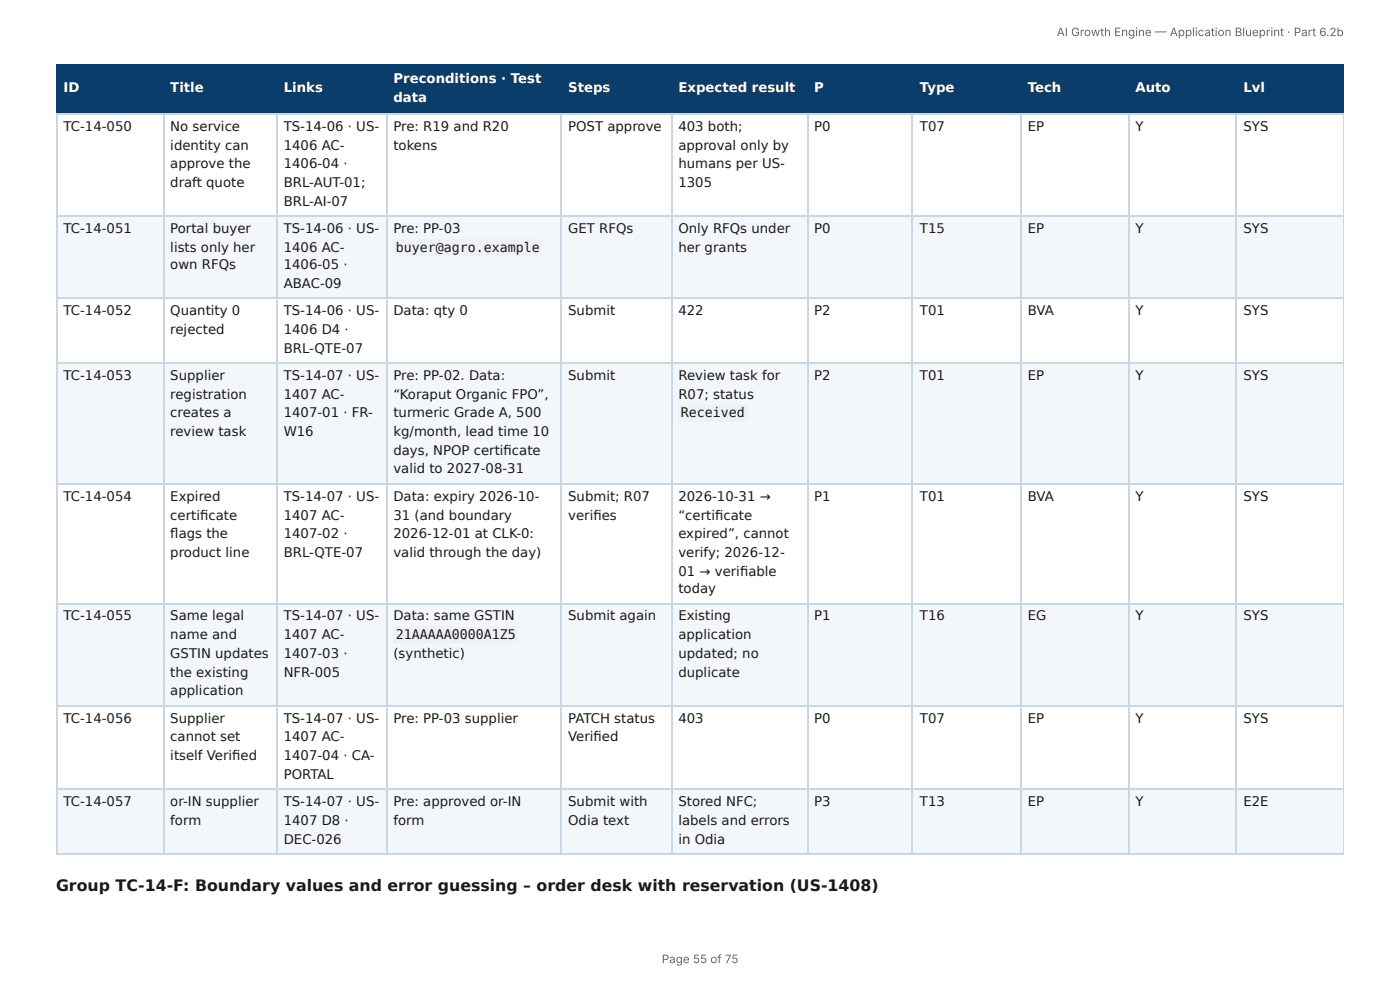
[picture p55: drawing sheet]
<svg xmlns="http://www.w3.org/2000/svg" width="297mm" height="210mm" viewBox="0 0 297 210" stroke-linecap="round" stroke-linejoin="round" font-family="sans-serif">
<defs><g id="words">
<text font-size="3.3" fill="#1a1a1a" x="11.9" y="189.2">Group TC-14-F: Boundary values and error guessing – order desk with reservation (US-1408)</text>
<g font-size="2.8" fill="#fff">
<text x="83.6" y="17.7">Preconditions · Test</text>
<text x="13.5" y="19.6">ID</text>
<text x="36.2" y="19.6">Title</text>
<text x="60.3" y="19.6">Links</text>
<text x="83.6" y="21.7">data</text>
<text x="120.7" y="19.6">Steps</text>
<text x="144.1" y="19.6">Expected result</text>
<text x="172.9" y="19.6">P</text>
<text x="195.4" y="19.6">Type</text>
<text x="218.3" y="19.6">Tech</text>
<text x="241.2" y="19.6">Auto</text>
<text x="264.1" y="19.6">Lvl</text>
</g>
<g font-size="2.8" fill="#1a1a1a">
<text x="13.5" y="27.8">TC-14-050</text>
<text x="36.2" y="27.8">No service</text>
<text x="60.3" y="27.8">TS-14-06 · US-</text>
<text x="83.6" y="27.8">Pre: R19 and R20</text>
<text x="120.7" y="27.8">POST approve</text>
<text x="144.1" y="27.8">403 both;</text>
<text x="172.9" y="27.8">P0</text>
<text x="195.4" y="27.8">T07</text>
<text x="218.3" y="27.8">EP</text>
<text x="241.2" y="27.8">Y</text>
<text x="264.1" y="27.8">SYS</text>
<text x="36.2" y="31.8">identity can</text>
<text x="36.2" y="35.7">approve the</text>
<text x="60.3" y="31.8">1406 AC-</text>
<text x="60.3" y="35.7">1406-04 ·</text>
<text x="83.6" y="31.8">tokens</text>
<text x="144.1" y="31.8">approval only by</text>
<text x="144.1" y="35.7">humans per US-</text>
<text x="36.2" y="39.7">draft quote</text>
<text x="60.3" y="39.7">BRL-AUT-01;</text>
<text x="144.1" y="39.7">1305</text>
<text x="60.3" y="43.7">BRL-AI-07</text>
<text x="13.5" y="49.5">TC-14-051</text>
<text x="36.2" y="49.5">Portal buyer</text>
<text x="36.2" y="53.4">lists only her</text>
<text x="60.3" y="49.5">TS-14-06 · US-</text>
<text x="60.3" y="53.4">1406 AC-</text>
<text x="83.6" y="49.5">Pre: PP-03</text>
<text x="84.1" y="53.4">buyer@agro.example</text>
<text x="120.7" y="49.5">GET RFQs</text>
<text x="144.1" y="49.5">Only RFQs under</text>
<text x="144.1" y="53.4">her grants</text>
<text x="172.9" y="49.5">P0</text>
<text x="195.4" y="49.5">T15</text>
<text x="218.3" y="49.5">EP</text>
<text x="241.2" y="49.5">Y</text>
<text x="264.1" y="49.5">SYS</text>
<text x="36.2" y="57.2">own RFQs</text>
<text x="60.3" y="57.2">1406-05 ·</text>
<text x="60.3" y="61.1">ABAC-09</text>
<text x="13.5" y="66.9">TC-14-052</text>
<text x="36.2" y="66.9">Quantity 0</text>
<text x="36.2" y="70.9">rejected</text>
<text x="60.3" y="66.9">TS-14-06 · US-</text>
<text x="60.3" y="70.9">1406 D4 ·</text>
<text x="83.6" y="66.9">Data: qty 0</text>
<text x="120.7" y="66.9">Submit</text>
<text x="144.1" y="66.9">422</text>
<text x="172.9" y="66.9">P2</text>
<text x="195.4" y="66.9">T01</text>
<text x="218.3" y="66.9">BVA</text>
<text x="241.2" y="66.9">Y</text>
<text x="264.1" y="66.9">SYS</text>
<text x="60.3" y="74.9">BRL-QTE-07</text>
<text x="13.5" y="80.7">TC-14-053</text>
<text x="36.2" y="80.7">Supplier</text>
<text x="60.3" y="80.7">TS-14-07 · US-</text>
<text x="83.6" y="80.7">Pre: PP-02. Data:</text>
<text x="120.7" y="80.7">Submit</text>
<text x="144.1" y="80.7">Review task for</text>
<text x="172.9" y="80.7">P2</text>
<text x="195.4" y="80.7">T01</text>
<text x="218.3" y="80.7">EP</text>
<text x="241.2" y="80.7">Y</text>
<text x="264.1" y="80.7">SYS</text>
<text x="36.2" y="84.7">registration</text>
<text x="36.2" y="88.6">creates a</text>
<text x="60.3" y="84.7">1407 AC-</text>
<text x="60.3" y="88.6">1407-01 · FR-</text>
<text x="83.6" y="84.7">“Koraput Organic FPO”,</text>
<text x="83.6" y="88.6">turmeric Grade A, 500</text>
<text x="144.1" y="84.7">R07; status</text>
<text x="144.6" y="88.6">Received</text>
<text x="36.2" y="92.6">review task</text>
<text x="60.3" y="92.6">W16</text>
<text x="83.6" y="92.6">kg/month, lead time 10</text>
<text x="83.6" y="96.6">days, NPOP certifi cate</text>
<text x="83.6" y="100.5">valid to 2027-08-31</text>
<text x="13.5" y="106.4">TC-14-054</text>
<text x="36.2" y="106.4">Expired</text>
<text x="60.3" y="106.4">TS-14-07 · US-</text>
<text x="83.6" y="106.4">Data: expiry 2026-10-</text>
<text x="120.7" y="106.4">Submit; R07</text>
<text x="144.1" y="106.4">2026-10-31 →</text>
<text x="172.9" y="106.4">P1</text>
<text x="195.4" y="106.4">T01</text>
<text x="218.3" y="106.4">BVA</text>
<text x="241.2" y="106.4">Y</text>
<text x="264.1" y="106.4">SYS</text>
<text x="36.2" y="110.3">certifi cate</text>
<text x="60.3" y="110.3">1407 AC-</text>
<text x="83.6" y="110.3">31 (and boundary</text>
<text x="120.7" y="110.3">verifi es</text>
<text x="144.1" y="110.3">“certifi cate</text>
<text x="36.2" y="114.3">fl ags the</text>
<text x="36.2" y="118.3">product line</text>
<text x="60.3" y="114.3">1407-02 ·</text>
<text x="60.3" y="118.3">BRL-QTE-07</text>
<text x="83.6" y="114.3">2026-12-01 at CLK-0:</text>
<text x="83.6" y="118.3">valid through the day)</text>
<text x="144.1" y="114.3">expired”, cannot</text>
<text x="144.1" y="118.3">verify; 2026-12-</text>
<text x="144.1" y="122.2">01 → verifi able</text>
<text x="144.1" y="125.9">today</text>
<text x="13.5" y="131.8">TC-14-055</text>
<text x="36.2" y="131.8">Same legal</text>
<text x="60.3" y="131.8">TS-14-07 · US-</text>
<text x="83.6" y="131.8">Data: same GSTIN</text>
<text x="120.7" y="131.8">Submit again</text>
<text x="144.1" y="131.8">Existing</text>
<text x="172.9" y="131.8">P1</text>
<text x="195.4" y="131.8">T16</text>
<text x="218.3" y="131.8">EG</text>
<text x="241.2" y="131.8">Y</text>
<text x="264.1" y="131.8">SYS</text>
<text x="36.2" y="135.7">name and</text>
<text x="60.3" y="135.7">1407 AC-</text>
<text x="84.1" y="135.7">21AAAAA0000A1Z5</text>
<text x="144.1" y="135.7">application</text>
<text x="36.2" y="139.7">GSTIN updates</text>
<text x="36.2" y="143.7">the existing</text>
<text x="60.3" y="139.7">1407-03 ·</text>
<text x="60.3" y="143.7">NFR-005</text>
<text x="83.6" y="139.7">(synthetic)</text>
<text x="144.1" y="139.7">updated; no</text>
<text x="144.1" y="143.7">duplicate</text>
<text x="36.2" y="147.6">application</text>
<text x="13.5" y="153.5">TC-14-056</text>
<text x="36.2" y="153.5">Supplier</text>
<text x="60.3" y="153.5">TS-14-07 · US-</text>
<text x="83.6" y="153.5">Pre: PP-03 supplier</text>
<text x="120.7" y="153.5">PATCH status</text>
<text x="144.1" y="153.5">403</text>
<text x="172.9" y="153.5">P0</text>
<text x="195.4" y="153.5">T07</text>
<text x="218.3" y="153.5">EP</text>
<text x="241.2" y="153.5">Y</text>
<text x="264.1" y="153.5">SYS</text>
<text x="36.2" y="157.4">cannot set</text>
<text x="36.2" y="161.4">itself Verifi ed</text>
<text x="60.3" y="157.4">1407 AC-</text>
<text x="60.3" y="161.4">1407-04 · CA-</text>
<text x="120.7" y="157.4">Verifi ed</text>
<text x="60.3" y="165.4">PORTAL</text>
<text x="13.5" y="171.2">TC-14-057</text>
<text x="36.2" y="171.2">or-IN supplier</text>
<text x="60.3" y="171.2">TS-14-07 · US-</text>
<text x="83.6" y="171.2">Pre: approved or-IN</text>
<text x="120.7" y="171.2">Submit with</text>
<text x="144.1" y="171.2">Stored NFC;</text>
<text x="172.9" y="171.2">P3</text>
<text x="195.4" y="171.2">T13</text>
<text x="218.3" y="171.2">EP</text>
<text x="241.2" y="171.2">Y</text>
<text x="264.1" y="171.2">E2E</text>
<text x="36.2" y="175.2">form</text>
<text x="60.3" y="175.2">1407 D8 ·</text>
<text x="60.3" y="179.1">DEC-026</text>
<text x="83.6" y="175.2">form</text>
<text x="120.7" y="175.2">Odia text</text>
<text x="144.1" y="175.2">labels and errors</text>
<text x="144.1" y="179.1">in Odia</text>
</g>
<g font-size="2.5" fill="#666">
<text x="224.4" y="7.7">AI Growth Engine — Application Blueprint · Part 6.2b</text>
<text x="140.6" y="204.5">Page 55 of 75</text>
</g>
</g></defs>
<g fill="#0b3d6b">
<path d="M12.2 14h22.5v10.1h-22.5z"/>
<path d="M34.7 14h24v10.1h-24z"/>
<path d="M58.7 14h23.3v10.1h-23.3z"/>
<path d="M82 14h37.3v10.1h-37.3z"/>
<path d="M119.3 14h23.3v10.1h-23.3z"/>
<path d="M142.6 14h28.8v10.1h-28.8z"/>
<path d="M171.4 14h22.5v10.1h-22.5z"/>
<path d="M193.9 14h23.1v10.1h-23.1z"/>
<path d="M217 14h22.7v10.1h-22.7z"/>
<path d="M239.7 14h23v10.1h-23z"/>
<path d="M262.7 14h22.7v10.1h-22.7z"/>
</g>
<g fill="#f4f7fa">
<path d="M12.2 45.8h22.5v17.7h-22.5z"/>
<path d="M34.7 45.8h24v17.7h-24z"/>
<path d="M58.7 45.8h23.3v17.7h-23.3z"/>
<path d="M82 45.8h37.3v17.7h-37.3z"/>
<path d="M119.3 45.8h23.3v17.7h-23.3z"/>
<path d="M142.6 45.8h28.8v17.7h-28.8z"/>
<path d="M171.4 45.8h22.5v17.7h-22.5z"/>
<path d="M193.9 45.8h23.1v17.7h-23.1z"/>
<path d="M217 45.8h22.7v17.7h-22.7z"/>
<path d="M239.7 45.8h23v17.7h-23z"/>
<path d="M262.7 45.8h22.7v17.7h-22.7z"/>
<path d="M12.2 77.3h22.5v25.4h-22.5z"/>
<path d="M34.7 77.3h24v25.4h-24z"/>
<path d="M58.7 77.3h23.3v25.4h-23.3z"/>
<path d="M82 77.3h37.3v25.4h-37.3z"/>
<path d="M119.3 77.3h23.3v25.4h-23.3z"/>
<path d="M142.6 77.3h28.8v25.4h-28.8z"/>
<path d="M171.4 77.3h22.5v25.4h-22.5z"/>
<path d="M193.9 77.3h23.1v25.4h-23.1z"/>
<path d="M217 77.3h22.7v25.4h-22.7z"/>
<path d="M239.7 77.3h23v25.4h-23z"/>
<path d="M262.7 77.3h22.7v25.4h-22.7z"/>
<path d="M12.2 128.3h22.5v21.7h-22.5z"/>
<path d="M34.7 128.3h24v21.7h-24z"/>
<path d="M58.7 128.3h23.3v21.7h-23.3z"/>
<path d="M82 128.3h37.3v21.7h-37.3z"/>
<path d="M119.3 128.3h23.3v21.7h-23.3z"/>
<path d="M142.6 128.3h28.8v21.7h-28.8z"/>
<path d="M171.4 128.3h22.5v21.7h-22.5z"/>
<path d="M193.9 128.3h23.1v21.7h-23.1z"/>
<path d="M217 128.3h22.7v21.7h-22.7z"/>
<path d="M239.7 128.3h23v21.7h-23z"/>
<path d="M262.7 128.3h22.7v21.7h-22.7z"/>
<path d="M12.2 167.5h22.5v13.7h-22.5z"/>
<path d="M34.7 167.5h24v13.7h-24z"/>
<path d="M58.7 167.5h23.3v13.7h-23.3z"/>
<path d="M82 167.5h37.3v13.7h-37.3z"/>
<path d="M119.3 167.5h23.3v13.7h-23.3z"/>
<path d="M142.6 167.5h28.8v13.7h-28.8z"/>
<path d="M171.4 167.5h22.5v13.7h-22.5z"/>
<path d="M193.9 167.5h23.1v13.7h-23.1z"/>
<path d="M217 167.5h22.7v13.7h-22.7z"/>
<path d="M239.7 167.5h23v13.7h-23z"/>
<path d="M262.7 167.5h22.7v13.7h-22.7z"/>
</g>
<g fill="none" stroke="#0b3d6b" stroke-width=".26">
<path d="M11.9 13.9h273.5M12 13.8v10.5M34.8 13.8v10.5M58.9 13.8v10.5M82.2 13.8v10.5M119.2 13.8v10.5M142.7 13.8v10.5M171.6 13.8v10.5M193.8 13.8v10.5M216.8 13.8v10.5M239.8 13.8v10.5M262.6 13.8v10.5"/>
<path d="M11.9 24.2h273.5"/>
</g>
<path d="M285.3 13.8v10.5" fill="none" stroke="#0b3d6b" stroke-width=".21"/>
<g fill="none" stroke="#c9d6e3" stroke-width=".26">
<path d="M11.9 24.2h273.5M12 24.3v157.2M34.8 24.3v157.2M58.9 24.3v157.2M82.2 24.3v157.2M119.2 24.3v157.2M142.7 24.3v157.2M171.6 24.3v157.2M193.8 24.3v157.2M216.8 24.3v157.2M239.8 24.3v157.2M262.6 24.3v157.2"/>
<path d="M11.9 45.9h273.5M11.9 63.4h273.5M11.9 77.1h273.5M11.9 102.8h273.5M11.9 128.2h273.5M11.9 149.9h273.5M11.9 167.6h273.5M11.9 181.4h273.5"/>
</g>
<path d="M285.3 24.3v157.2" fill="none" stroke="#c9d6e3" stroke-width=".21"/>
<g fill="#eef2f6">
<path d="M83.6 50.8h31.5v3.4h-31.5z"/>
<path d="M144.2 86h14.5v3.4h-14.5z"/>
<path d="M83.6 133.1h26.5v3.4h-26.5z"/>
</g>
<use href="#words"/>
</svg>
